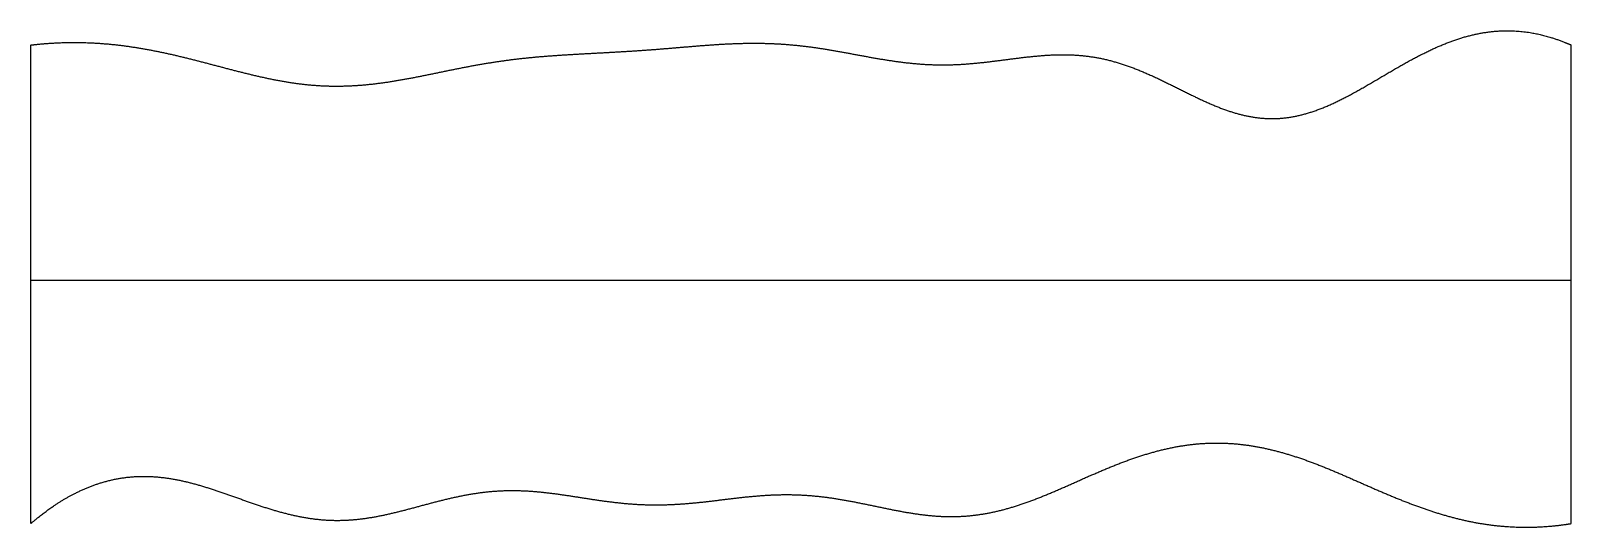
# Model space of a CAD drawing. Header units: millimetres. Extents: x 0 to 10, y -0.1 to 3.1.
import ezdxf

# ---------------------------------------------------------------- set-up
doc = ezdxf.new("R2010")
doc.units = ezdxf.units.MM
doc.layers.get('0').update_dxf_attribs({"linetype": 'CONTINUOUS'})

msp = doc.modelspace()

# ---------------------------------------------------------------- linework, layer by layer
for points in [[(0, 3.055), (0.04, 3.06), (0.121, 3.068), (0.242, 3.074), (0.404, 3.073), (0.605, 3.054), (0.806, 3.02), (1.006, 2.974), (1.207, 2.92), (1.407, 2.867), (1.607, 2.821), (1.807, 2.791), (2.007, 2.783), (2.207, 2.796), (2.408, 2.827), (2.609, 2.868), (2.809, 2.911), (3.01, 2.947), (3.211, 2.973), (3.412, 2.989), (3.613, 3), (3.815, 3.01), (4.017, 3.023), (4.218, 3.04), (4.42, 3.058), (4.622, 3.069), (4.823, 3.068), (5.024, 3.051), (5.225, 3.019), (5.425, 2.979), (5.626, 2.944), (5.827, 2.923), (6.029, 2.924), (6.231, 2.946), (6.434, 2.975), (6.636, 2.997), (6.837, 2.994), (7.037, 2.955), (7.235, 2.88), (7.432, 2.782), (7.627, 2.681), (7.822, 2.602), (8.016, 2.565), (8.21, 2.58), (8.405, 2.645), (8.6, 2.746), (8.796, 2.865), (8.993, 2.981), (9.192, 3.076), (9.391, 3.138), (9.593, 3.159), (9.755, 3.14), (9.877, 3.105), (9.959, 3.073), (10, 3.055)], [(0, -0.055), (0, 0.069), (0, 0.318), (0, 0.691), (0, 1.189), (0, 1.811), (0, 2.309), (0, 2.682), (0, 2.931), (0, 3.055)], [(10, -0.055), (10, 0.069), (10, 0.318), (10, 0.691), (10, 1.189), (10, 1.811), (10, 2.309), (10, 2.682), (10, 2.931), (10, 3.055)], [(0, 1.527), (0.4, 1.527), (1.2, 1.527), (2.4, 1.527), (4, 1.527), (6, 1.527), (7.6, 1.527), (8.8, 1.527), (9.6, 1.527), (10, 1.527)], [(0, -0.055), (0.04, -0.021), (0.119, 0.043), (0.239, 0.123), (0.398, 0.202), (0.597, 0.253), (0.796, 0.259), (0.995, 0.227), (1.194, 0.166), (1.393, 0.092), (1.592, 0.023), (1.792, -0.026), (1.991, -0.043), (2.191, -0.025), (2.391, 0.02), (2.592, 0.078), (2.792, 0.129), (2.994, 0.161), (3.195, 0.164), (3.397, 0.143), (3.598, 0.109), (3.8, 0.078), (4.002, 0.062), (4.203, 0.067), (4.405, 0.088), (4.606, 0.116), (4.808, 0.135), (5.01, 0.136), (5.213, 0.113), (5.415, 0.073), (5.616, 0.028), (5.817, -0.007), (6.016, -0.017), (6.214, 0.005), (6.411, 0.058), (6.608, 0.135), (6.806, 0.225), (7.005, 0.314), (7.206, 0.39), (7.408, 0.445), (7.61, 0.473), (7.812, 0.471), (8.012, 0.44), (8.21, 0.385), (8.407, 0.31), (8.602, 0.224), (8.797, 0.137), (8.993, 0.057), (9.19, -0.009), (9.389, -0.056), (9.59, -0.081), (9.753, -0.082), (9.876, -0.073), (9.959, -0.062), (10, -0.055)]]:
    msp.add_open_spline(points, degree=5)

doc.saveas('drawing.dxf')
